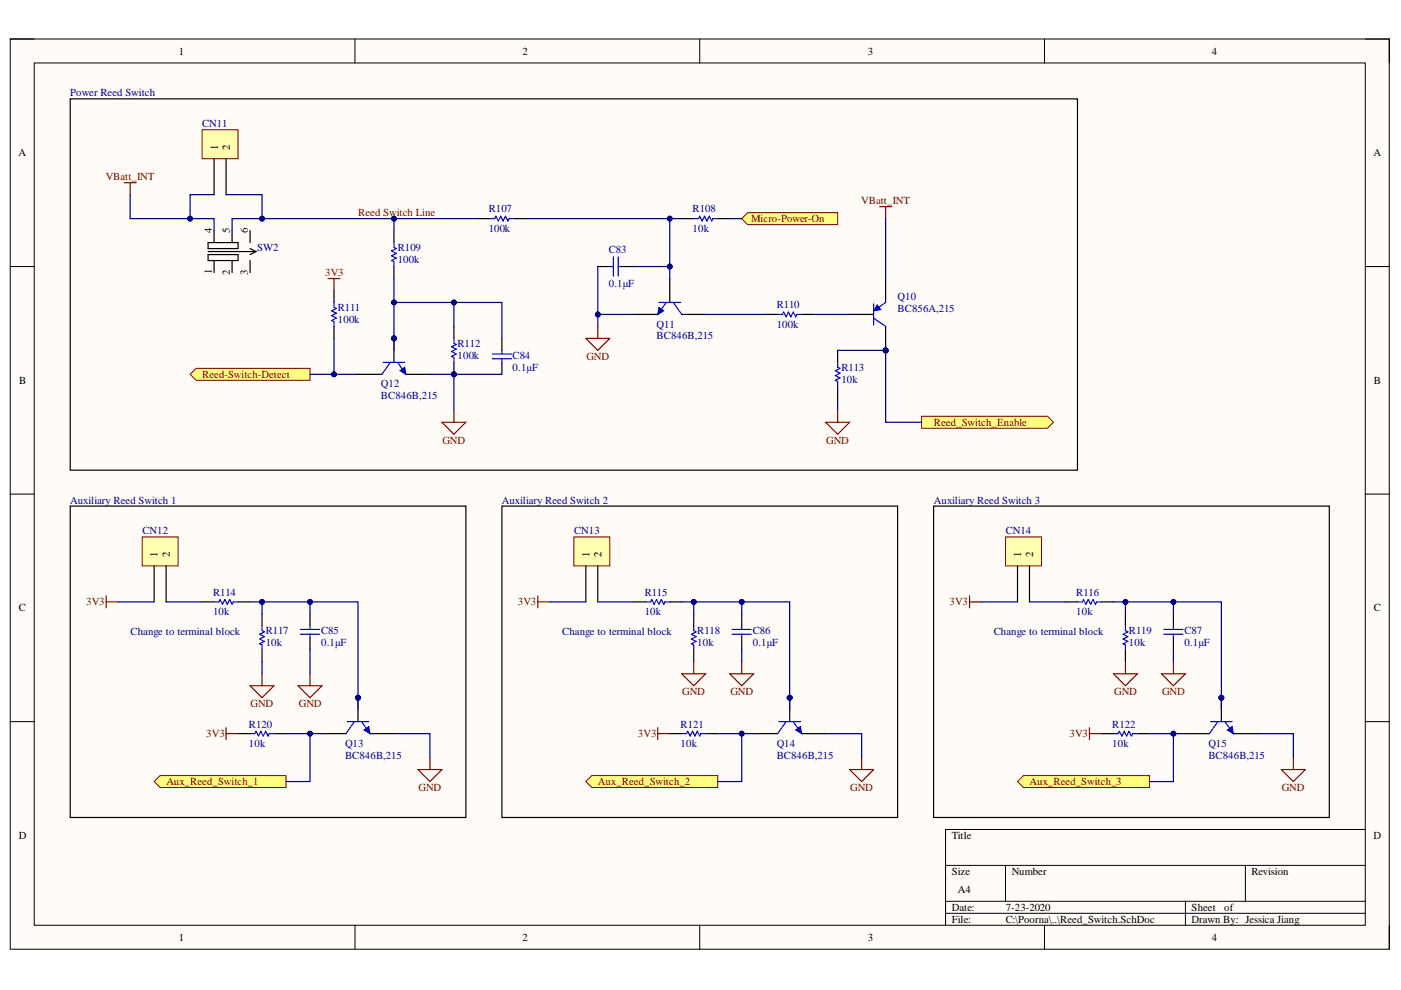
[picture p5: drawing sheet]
<svg xmlns="http://www.w3.org/2000/svg" width="297mm" height="210mm" viewBox="0 0 297 210" stroke-linecap="round" stroke-linejoin="round" font-family="sans-serif">
<defs><g id="words">
<g font-size="2.3">
<text x="37.9" y="11.6">1</text>
<text x="110.8" y="11.6">2</text>
<text x="184" y="11.6">3</text>
<text x="257" y="11.6">4</text>
<text x="3.9" y="33.1">A</text>
<text x="46.2" y="31.9" transform="rotate(-90 46.2 31.9)">1</text>
<text x="48.7" y="31.9" transform="rotate(-90 48.7 31.9)">2</text>
<text x="291.2" y="33.1">A</text>
<text x="44.9" y="49.4" transform="rotate(-90 44.9 49.4)">4</text>
<text x="48.7" y="49.4" transform="rotate(-90 48.7 49.4)">5</text>
<text x="52.5" y="49.4" transform="rotate(-90 52.5 49.4)">6</text>
<text x="44.9" y="58.1" transform="rotate(-90 44.9 58.1)">1</text>
<text x="48.7" y="58.3" transform="rotate(-90 48.7 58.3)">2</text>
<text x="52.5" y="58.2" transform="rotate(-90 52.5 58.2)">3</text>
<text x="4.1" y="81.4">B</text>
<text x="291.3" y="81.4">B</text>
<text x="33.4" y="118.2" transform="rotate(-90 33.4 118.2)">1</text>
<text x="36" y="118.2" transform="rotate(-90 36 118.2)">2</text>
<text x="125" y="118.2" transform="rotate(-90 125 118.2)">1</text>
<text x="127.5" y="118.2" transform="rotate(-90 127.5 118.2)">2</text>
<text x="216.5" y="118.2" transform="rotate(-90 216.5 118.2)">1</text>
<text x="219.1" y="118.2" transform="rotate(-90 219.1 118.2)">2</text>
<text x="4" y="129.6">C</text>
<text x="291.3" y="129.6">C</text>
<text x="4" y="177.8">D</text>
<text x="201.8" y="177.8">Title</text>
<text x="291.2" y="177.8">D</text>
<text x="201.8" y="185.5">Size</text>
<text x="214.5" y="185.5">Number</text>
<text x="265.3" y="185.5">Revision</text>
<text x="203.1" y="189.3">A4</text>
<text x="201.8" y="193.1">Date:</text>
<text x="201.8" y="195.7">File:</text>
<text x="213.2" y="193.1">7-23-2020</text>
<text x="213.2" y="195.7">C:\Poorna\..\Reed_Switch.SchDoc</text>
<text x="252.6" y="193.1">Sheet</text>
<text x="252.6" y="195.7">Drawn By: Jessica Jiang</text>
<text x="259.6" y="193.1">of</text>
<text x="37.9" y="199.5">1</text>
<text x="110.8" y="199.5">2</text>
<text x="184" y="199.5">3</text>
<text x="257" y="199.5">4</text>
</g>
<g font-size="2.3" fill="#000080">
<text x="14.9" y="20.4">Power Reed Switch</text>
<text x="42.9" y="27">CN11</text>
<text x="103.6" y="45">R107</text>
<text x="146.8" y="45">R108</text>
<text x="54.6" y="53.2">SW2</text>
<text x="84.3" y="53.2">R109</text>
<text x="103.6" y="49.1">100k</text>
<text x="129.1" y="53.7">C83</text>
<text x="146.8" y="49.1">10k</text>
<text x="84.3" y="55.8">100k</text>
<text x="71.6" y="65.9">R111</text>
<text x="129.1" y="60.8">0.1μF</text>
<text x="164.7" y="65.4">R110</text>
<text x="190.3" y="63.6">Q10</text>
<text x="71.6" y="68.4">100k</text>
<text x="139.2" y="69.4">Q11</text>
<text x="139.2" y="72">BC846B,215</text>
<text x="164.7" y="69.4">100k</text>
<text x="190.3" y="66.2">BC856A,215</text>
<text x="97" y="73.5">R112</text>
<text x="97" y="76">100k</text>
<text x="108.7" y="76">C84</text>
<text x="80.8" y="82.1">Q12</text>
<text x="108.7" y="78.6">0.1μF</text>
<text x="178.4" y="78.6">R113</text>
<text x="178.4" y="81.1">10k</text>
<text x="80.8" y="84.7">BC846B,215</text>
<text x="14.9" y="106.8">Auxiliary Reed Switch 1</text>
<text x="106.4" y="106.8">Auxiliary Reed Switch 2</text>
<text x="198" y="106.8">Auxiliary Reed Switch 3</text>
<text x="30.2" y="113.3">CN12</text>
<text x="121.7" y="113.3">CN13</text>
<text x="213.2" y="113.3">CN14</text>
<text x="45.2" y="126.3">R114</text>
<text x="45.2" y="130.4">10k</text>
<text x="136.7" y="126.3">R115</text>
<text x="136.7" y="130.4">10k</text>
<text x="228.2" y="126.3">R116</text>
<text x="228.2" y="130.4">10k</text>
<text x="27.7" y="134.7">Change to terminal block</text>
<text x="56.3" y="134.4">R117</text>
<text x="56.3" y="137">10k</text>
<text x="68.1" y="134.4">C85</text>
<text x="68.1" y="137">0.1μF</text>
<text x="119.2" y="134.7">Change to terminal block</text>
<text x="147.8" y="134.4">R118</text>
<text x="147.8" y="137">10k</text>
<text x="159.6" y="134.4">C86</text>
<text x="159.6" y="137">0.1μF</text>
<text x="210.7" y="134.7">Change to terminal block</text>
<text x="239.4" y="134.4">R119</text>
<text x="239.4" y="137">10k</text>
<text x="251.1" y="134.4">C87</text>
<text x="251.1" y="137">0.1μF</text>
<text x="52.8" y="154.3">R120</text>
<text x="144.3" y="154.3">R121</text>
<text x="235.8" y="154.3">R122</text>
<text x="52.8" y="158.3">10k</text>
<text x="73.2" y="158.3">Q13</text>
<text x="73.2" y="160.9">BC846B,215</text>
<text x="144.3" y="158.3">10k</text>
<text x="164.7" y="158.3">Q14</text>
<text x="164.7" y="160.9">BC846B,215</text>
<text x="235.8" y="158.3">10k</text>
<text x="256.2" y="158.3">Q15</text>
<text x="256.2" y="160.9">BC846B,215</text>
</g>
<g font-size="2.3" fill="#800000">
<text x="22.4" y="38.2">VBatt_INT</text>
<text x="76" y="45.8">Reed Switch Line</text>
<text x="159.3" y="47.1">Micro-Power-On</text>
<text x="182.6" y="43.3">VBatt_INT</text>
<text x="68.9" y="58.5">3V3</text>
<text x="124.3" y="76.3">GND</text>
<text x="42.9" y="80.1">Reed-Switch-Detect</text>
<text x="93.8" y="94.1">GND</text>
<text x="175.2" y="94.1">GND</text>
<text x="198" y="90.2">Reed_Switch_Enable</text>
<text x="18.3" y="128.3">3V3</text>
<text x="109.8" y="128.3">3V3</text>
<text x="201.3" y="128.3">3V3</text>
<text x="53.1" y="150">GND</text>
<text x="63.4" y="150">GND</text>
<text x="144.6" y="147.4">GND</text>
<text x="154.9" y="147.4">GND</text>
<text x="236.2" y="147.4">GND</text>
<text x="246.4" y="147.4">GND</text>
<text x="43.7" y="156.3">3V3</text>
<text x="135.2" y="156.3">3V3</text>
<text x="226.8" y="156.3">3V3</text>
<text x="35.3" y="166.4">Aux_Reed_Switch_1</text>
<text x="88.7" y="167.7">GND</text>
<text x="126.8" y="166.4">Aux_Reed_Switch_2</text>
<text x="180.2" y="167.7">GND</text>
<text x="218.3" y="166.4">Aux_Reed_Switch_3</text>
<text x="271.8" y="167.7">GND</text>
</g>
</g></defs>
<path d="M2.2 8.3h292.4v193h-292.4z" fill-rule="evenodd" fill="#fffcf8"/>
<path d="M2.2 8.3h292.4v193h-292.4z" fill="none" stroke="#000" stroke-width=".21"/>
<path d="M7.3 13.4h282.2v182.8h-282.2z" fill-rule="evenodd" fill="#fffcf8"/>
<g fill="none" stroke="#000" stroke-width=".21">
<path d="M2.2 8.3h5.1M7.3 13.4h282.2v182.8h-282.2zM75.3 8.3v5M148.4 8.3v5M221.5 8.3v5.1M289.5 8.3h5.1v5.1M2.2 56.5h5.1M289.5 56.5h5.1M2.2 104.8h5.1M289.5 104.8h5.1M2.2 153h5.1M289.5 153h5.1"/>
<path d="M289.5 175.9h-89v20.3M75.3 196.2v5.1M148.4 196.2v5.1M200.5 183.5h89M200.5 191.1h89M200.5 193.6h89M213.2 183.5v7.6M221.5 196.2v5.1M251.3 191.1v5.1M264 183.5v7.6M294.6 196.2v5.1"/>
</g>
<path d="M32.7 165.7l1.2-1.3h26.7v2.6h-26.7z" fill-rule="evenodd" fill="#ffff80"/>
<path d="M32.7 165.7l1.2-1.3h26.7v2.6h-26.7z" fill="none" stroke="#800000" stroke-width=".21"/>
<path d="M22.5 126.3v2.6M22.5 127.6h2.6" fill="none" stroke="#800000" stroke-width=".25"/>
<circle cx="75.9" cy="147.9" r=".51" fill="#000080"/>
<circle cx="75.9" cy="147.9" r=".51" fill="none" stroke="#000080" stroke-width=".21"/>
<path d="M68.3 155.5h5.1M75.9 147.9v5.1" fill="none" stroke="#000" stroke-width=".25"/>
<circle cx="75.9" cy="147.9" r=".51" fill="#000080"/>
<circle cx="75.9" cy="147.9" r=".51" fill="none" stroke="#000080" stroke-width=".21"/>
<path d="M78.4 155.5h5.1" fill="none" stroke="#000" stroke-width=".25"/>
<path d="M73.6 153h4.6M75.1 153l-1.7 2.5M76.7 153l1.7 2.5" fill="none" stroke="#00f" stroke-width=".25"/>
<path d="M77.2 154.8l1-.8 .2 1.5z" fill="#00f"/>
<path d="M77.2 154.8l1-.8 .2 1.5z" fill="none" stroke="#00f" stroke-width=".21"/>
<path d="M42.8 127.6h2.6M50.5 127.6h2.5M55.6 130.2v2.5M55.6 137.8v2.5M65.7 130.2v2.5M65.7 135.2v2.6M50.5 155.5h2.5M58.1 155.5h2.5" fill="none" stroke="#000" stroke-width=".25"/>
<path d="M45.4 127.6h1l.3-.5 .5 1 .5-1 .5 1 .5-1 .5 1 .3-.5h1M55.6 132.7v1l.5 .3-1 .5 1 .5-1 .5 1 .5-1 .5 .5 .3v1M63.7 133.5h4.1M63.7 134.5h4.1M65.7 132.7v.8M65.7 134.5v.7M53 155.5h1l.3-.5 .5 1.1 .5-1.1 .5 1.1 .5-1.1 .5 1.1 .3-.6h1" fill="none" stroke="#00f" stroke-width=".25"/>
<path d="M47.9 154.3v2.5M47.9 155.5h2.6" fill="none" stroke="#800000" stroke-width=".25"/>
<path d="M124.2 165.7l1.3-1.3h26.7v2.6h-26.7z" fill-rule="evenodd" fill="#ffff80"/>
<path d="M124.2 165.7l1.3-1.3h26.7v2.6h-26.7z" fill="none" stroke="#800000" stroke-width=".21"/>
<path d="M114 126.3v2.6M114 127.6h2.6" fill="none" stroke="#800000" stroke-width=".25"/>
<circle cx="167.4" cy="147.9" r=".51" fill="#000080"/>
<circle cx="167.4" cy="147.9" r=".51" fill="none" stroke="#000080" stroke-width=".21"/>
<path d="M159.8 155.5h5.1M167.4 147.9v5.1" fill="none" stroke="#000" stroke-width=".25"/>
<circle cx="167.4" cy="147.9" r=".51" fill="#000080"/>
<circle cx="167.4" cy="147.9" r=".51" fill="none" stroke="#000080" stroke-width=".21"/>
<path d="M170 155.6h5.1" fill="none" stroke="#000" stroke-width=".25"/>
<path d="M165.1 153h4.6M166.7 153l-1.8 2.5M168.2 153l1.8 2.5" fill="none" stroke="#00f" stroke-width=".25"/>
<path d="M168.7 154.8l1-.8 .3 1.5z" fill="#00f"/>
<path d="M168.7 154.8l1-.8 .3 1.5z" fill="none" stroke="#00f" stroke-width=".21"/>
<path d="M134.4 127.6h2.5M142 127.6h2.5M147.1 130.2v2.5M147.1 137.8v2.5M157.3 130.2v2.5M157.3 135.2v2.6M142 155.5h2.5M149.6 155.5h2.6" fill="none" stroke="#000" stroke-width=".25"/>
<path d="M136.9 127.6h1l.3-.5 .5 1 .5-1 .5 1 .5-1 .5 1 .3-.5h1M147.1 132.7v1l.5 .3-1 .5 1 .5-1 .5 1 .5-1 .5 .5 .3v1M155.2 133.5h4.1M155.2 134.5h4.1M157.3 132.7v.8M157.3 134.5v.7M144.5 155.5h1.1l.2-.5 .5 1.1 .5-1.1 .5 1.1 .5-1.1 .6 1.1 .2-.6h1" fill="none" stroke="#00f" stroke-width=".25"/>
<path d="M139.5 154.3v2.5M139.5 155.5h2.5" fill="none" stroke="#800000" stroke-width=".25"/>
<path d="M215.7 165.7l1.3-1.3h26.7v2.6h-26.7z" fill-rule="evenodd" fill="#ffff80"/>
<path d="M215.7 165.7l1.3-1.3h26.7v2.6h-26.7z" fill="none" stroke="#800000" stroke-width=".21"/>
<path d="M205.6 126.3v2.6M205.6 127.6h2.5" fill="none" stroke="#800000" stroke-width=".25"/>
<circle cx="259" cy="147.9" r=".51" fill="#000080"/>
<circle cx="259" cy="147.9" r=".51" fill="none" stroke="#000080" stroke-width=".21"/>
<path d="M251.3 155.6h5.1M259 147.9v5.1" fill="none" stroke="#000" stroke-width=".25"/>
<circle cx="259" cy="147.9" r=".51" fill="#000080"/>
<circle cx="259" cy="147.9" r=".51" fill="none" stroke="#000080" stroke-width=".21"/>
<path d="M261.5 155.6h5.1" fill="none" stroke="#000" stroke-width=".25"/>
<path d="M256.7 153h4.5M258.2 153l-1.8 2.6M259.7 153l1.8 2.6" fill="none" stroke="#00f" stroke-width=".25"/>
<path d="M260.2 154.8l1-.8 .3 1.6z" fill="#00f"/>
<path d="M260.2 154.8l1-.8 .3 1.6z" fill="none" stroke="#00f" stroke-width=".21"/>
<path d="M142 59.1v5M134.4 66.7h5.1M144.5 66.7h5.1M225.9 127.6h2.5M233.5 127.6h2.6M238.6 130.2v2.5M238.6 137.8v2.5M248.8 130.2v2.5M248.8 135.2v2.6M233.5 155.6h2.6M241.2 155.6h2.5" fill="none" stroke="#000" stroke-width=".25"/>
<path d="M139.7 64.1h4.6M141.2 64.1l-1.7 2.6M142.8 64.1l1.7 2.6M228.4 127.6h1.1l.2-.5 .5 1 .5-1 .5 1 .6-1 .5 1 .2-.5h1M238.6 132.7v1l.5 .3-1 .5 1 .5-1 .5 1 .5-1 .5 .5 .3v1M246.8 133.5h4M246.8 134.5h4M248.8 132.7v.8M248.8 134.5v.7M236.1 155.6h1l.2-.6 .6 1.1 .5-1.1 .5 1.1 .5-1.1 .5 1.1 .2-.5h1.1" fill="none" stroke="#00f" stroke-width=".25"/>
<path d="M231 154.3v2.5M231 155.6h2.5" fill="none" stroke="#800000" stroke-width=".25"/>
<path d="M139.7 65.1l1 .8-1.2 .8z" fill="#00f"/>
<path d="M139.7 65.1l1 .8-1.2 .8z" fill="none" stroke="#00f" stroke-width=".21"/>
<circle cx="187.8" cy="74.3" r=".51" fill="#000080"/>
<circle cx="187.8" cy="74.3" r=".51" fill="none" stroke="#000080" stroke-width=".21"/>
<path d="M187.8 69.2v5.1" fill="none" stroke="#000" stroke-width=".25"/>
<circle cx="187.8" cy="74.3" r=".51" fill="#000080"/>
<circle cx="187.8" cy="74.3" r=".51" fill="none" stroke="#000080" stroke-width=".21"/>
<path d="M187.8 59.1v5M180.1 66.7h5.1" fill="none" stroke="#000" stroke-width=".25"/>
<path d="M185.2 64.4v4.6M185.2 67.4l2.6 1.8M187.8 64.1l-1.8 1.3" fill="none" stroke="#00f" stroke-width=".25"/>
<path d="M186 64.6l.8 1.1-1.6 .2z" fill="#00f"/>
<path d="M186 64.6l.8 1.1-1.6 .2z" fill="none" stroke="#00f" stroke-width=".21"/>
<path d="M162.3 66.7h2.6M170 66.7h2.5" fill="none" stroke="#000" stroke-width=".25"/>
<path d="M164.9 66.7h1l.3-.5 .5 1 .5-1 .5 1 .5-1 .5 1 .3-.5h1" fill="none" stroke="#00f" stroke-width=".25"/>
<circle cx="83.5" cy="71.7" r=".51" fill="#000080"/>
<circle cx="83.5" cy="71.7" r=".51" fill="none" stroke="#000080" stroke-width=".21"/>
<path d="M75.9 79.4h5.1M83.5 71.7v5.1" fill="none" stroke="#000" stroke-width=".25"/>
<circle cx="83.5" cy="71.7" r=".51" fill="#000080"/>
<circle cx="83.5" cy="71.7" r=".51" fill="none" stroke="#000080" stroke-width=".21"/>
<path d="M86.1 79.4h5.1" fill="none" stroke="#000" stroke-width=".25"/>
<path d="M81.2 76.8h4.6M82.8 76.8l-1.8 2.6M84.3 76.8l1.8 2.6" fill="none" stroke="#00f" stroke-width=".25"/>
<path d="M84.8 78.6l1-.8 .3 1.6z" fill="#00f"/>
<path d="M84.8 78.6l1-.8 .3 1.6z" fill="none" stroke="#00f" stroke-width=".21"/>
<path d="M70.8 61.6v2.5M70.8 69.2v2.5" fill="none" stroke="#000" stroke-width=".25"/>
<path d="M70.8 64.1v1l.5 .3-1 .5 1 .5-1 .5 1 .5-1 .5 .5 .3v1" fill="none" stroke="#00f" stroke-width=".25"/>
<path d="M69.5 59.1h2.6M70.8 59.1v2.5" fill="none" stroke="#800000" stroke-width=".25"/>
<path d="M40.3 79.4l1.3-1.3h24.1v2.5h-24.1z" fill-rule="evenodd" fill="#ffff80"/>
<path d="M40.3 79.4l1.3-1.3h24.1v2.5h-24.1z" fill="none" stroke="#800000" stroke-width=".21"/>
<path d="M158.5 45.1h19.1v2.5h-19.1l-1.2-1.2z" fill-rule="evenodd" fill="#ffff80"/>
<path d="M158.5 45.1h19.1v2.5h-19.1l-1.2-1.2z" fill="none" stroke="#800000" stroke-width=".21"/>
<path d="M126.7 56.5h2.6M131.8 56.5h2.6M106.4 71.7v2.6M106.4 76.8v2.6" fill="none" stroke="#000" stroke-width=".25"/>
<path d="M129.3 56.5h.8M130.1 54.5v4M131.1 54.5v4M131.1 56.5h.7M104.4 75h4M104.4 76.1h4M106.4 74.3v.7M106.4 76.1v.7" fill="none" stroke="#00f" stroke-width=".25"/>
<circle cx="96.2" cy="79.4" r=".51" fill="#000080"/>
<circle cx="96.2" cy="79.4" r=".51" fill="none" stroke="#000080" stroke-width=".21"/>
<path d="M96.2 69.2v2.5M96.2 76.8v2.6" fill="none" stroke="#000" stroke-width=".25"/>
<circle cx="96.2" cy="79.4" r=".51" fill="#000080"/>
<circle cx="96.2" cy="79.4" r=".51" fill="none" stroke="#000080" stroke-width=".21"/>
<path d="M83.5 51.4v1l.5 .3-1 .5 1 .5-1 .5 1 .5-1 .5 .5 .3v1M103.9 46.4h1l.2-.6 .5 1.1 .6-1.1 .5 1.1 .5-1.1 .5 1.1 .2-.5h1.1M147.1 46.4h1l.3-.6 .5 1.1 .5-1.1 .5 1.1 .5-1.1 .5 1.1 .3-.5h1M96.2 71.7v1.1l.5 .2-1 .5 1 .5-1 .5 1 .5-1 .6 .5 .2v1M177.6 76.8v1l.5 .3-1 .5 1 .5-1 .5 1 .5-1 .5 .5 .3v1" fill="none" stroke="#00f" stroke-width=".25"/>
<g fill="none" stroke="#000" stroke-width=".25">
<path d="M44.1 51.4h6.4v1.3h-6.4zM44.1 54h6.4v1.2h-6.4zM44.1 53.3h10.2M45.4 48.9v2.5M45.4 55.2v2.6M49.2 48.9v2.5M49.2 55.2v2.6M53 52.7l1.3 .6M53 48.9v2.5M53 55.2v2.6M54.3 53.3l-1.3 .7M83.5 48.9v2.5"/>
<path d="M83.5 56.5v2.6M101.3 46.4h2.6M109 46.4h2.5M144.5 46.4h2.6M152.2 46.4h2.5M177.6 74.3v2.5M177.6 81.9v2.6"/>
</g>
<path d="M26.3 38.7h2.6M27.6 38.7v2.6M186.5 43.8h2.5M187.8 43.8v2.6" fill="none" stroke="#800000" stroke-width=".25"/>
<path d="M195.4 88.3h26.7l1.3 1.2-1.3 1.3h-26.7z" fill-rule="evenodd" fill="#ffff80"/>
<path d="M195.4 88.3h26.7l1.3 1.2-1.3 1.3h-26.7z" fill="none" stroke="#800000" stroke-width=".21"/>
<g fill="none" stroke="#800000" stroke-width=".25">
<path d="M124.2 71.7h5.1l-2.6 2.6zM126.7 69.2v2.5M93.7 89.5h5.1l-2.6 2.6zM96.2 87v2.5M175.1 89.5h5l-2.5 2.6zM177.6 87v2.5M53 145.4h5.1l-2.5 2.5zM55.6 142.9v2.5M63.2 145.4h5.1l-2.6 2.5zM65.7 142.9v2.5M144.5 142.9h5.1l-2.5 2.5zM147.1 140.3v2.6"/>
<path d="M154.7 142.9h5.1l-2.5 2.5zM157.3 140.3v2.6M236.1 142.9h5.1l-2.6 2.5zM238.6 140.3v2.6M246.2 142.9h5.1l-2.5 2.5zM248.8 140.3v2.6M88.6 163.2h5.1l-2.5 2.5zM91.2 160.6v2.6M180.1 163.2h5.1l-2.5 2.5zM182.7 160.6v2.6M271.7 163.2h5l-2.5 2.5zM274.2 160.6v2.6"/>
</g>
<path d="M42.8 27.5h7.7v6.2h-7.7z" fill-rule="evenodd" fill="#ffffb0"/>
<path d="M42.8 27.5h7.7v6.2h-7.7z" fill="none" stroke="#800000" stroke-width=".21"/>
<path d="M45.4 33.7v7.6M47.9 33.7v7.6" fill="none" stroke="#000" stroke-width=".25"/>
<path d="M30.1 113.9h7.7v6.1h-7.7z" fill-rule="evenodd" fill="#ffffb0"/>
<path d="M30.1 113.9h7.7v6.1h-7.7z" fill="none" stroke="#800000" stroke-width=".21"/>
<path d="M32.7 120v7.6M35.2 120v7.6" fill="none" stroke="#000" stroke-width=".25"/>
<path d="M121.7 113.9h7.6v6.1h-7.6z" fill-rule="evenodd" fill="#ffffb0"/>
<path d="M121.7 113.9h7.6v6.1h-7.6z" fill="none" stroke="#800000" stroke-width=".21"/>
<path d="M124.2 120v7.6M126.7 120v7.6" fill="none" stroke="#000" stroke-width=".25"/>
<path d="M213.2 113.9h7.6v6.1h-7.6z" fill-rule="evenodd" fill="#ffffb0"/>
<path d="M213.2 113.9h7.6v6.1h-7.6z" fill="none" stroke="#800000" stroke-width=".21"/>
<path d="M14.9 21h213.5v78.7h-213.5zM14.9 107.3h83.9v66h-83.9zM106.4 107.3h83.9v66h-83.9zM197.9 107.3h83.9v66h-83.9zM215.7 120v7.6M218.3 120v7.6" fill="none" stroke="#000" stroke-width=".25"/>
<path d="M248.8 127.6v2.6" fill="none" stroke="#000080" stroke-width=".25"/>
<circle cx="248.8" cy="127.6" r=".51" fill="#000080"/>
<circle cx="248.8" cy="127.6" r=".51" fill="none" stroke="#000080" stroke-width=".21"/>
<path d="M27.6 41.3v5.1h17.8v2.5M25.1 127.6h7.6" fill="none" stroke="#000080" stroke-width=".25"/>
<circle cx="40.3" cy="46.4" r=".51" fill="#000080"/>
<circle cx="40.3" cy="46.4" r=".51" fill="none" stroke="#000080" stroke-width=".21"/>
<path d="M45.4 41.3h-5.1v5.1M35.2 127.6h7.6" fill="none" stroke="#000080" stroke-width=".25"/>
<circle cx="40.3" cy="46.4" r=".51" fill="#000080"/>
<circle cx="40.3" cy="46.4" r=".51" fill="none" stroke="#000080" stroke-width=".21"/>
<path d="M47.9 41.3h7.7v5.1" fill="none" stroke="#000080" stroke-width=".25"/>
<circle cx="55.6" cy="46.4" r=".51" fill="#000080"/>
<circle cx="55.6" cy="46.4" r=".51" fill="none" stroke="#000080" stroke-width=".21"/>
<path d="M101.3 46.4h-52.1v2.5" fill="none" stroke="#000080" stroke-width=".25"/>
<circle cx="55.6" cy="46.4" r=".51" fill="#000080"/>
<circle cx="55.6" cy="46.4" r=".51" fill="none" stroke="#000080" stroke-width=".21"/>
<circle cx="83.5" cy="46.4" r=".51" fill="#000080"/>
<circle cx="83.5" cy="46.4" r=".51" fill="none" stroke="#000080" stroke-width=".21"/>
<path d="M53 127.6h22.9v22.9" fill="none" stroke="#000080" stroke-width=".25"/>
<circle cx="75.9" cy="147.9" r=".51" fill="#000080"/>
<circle cx="75.9" cy="147.9" r=".51" fill="none" stroke="#000080" stroke-width=".21"/>
<circle cx="65.7" cy="127.6" r=".51" fill="#000080"/>
<circle cx="65.7" cy="127.6" r=".51" fill="none" stroke="#000080" stroke-width=".21"/>
<circle cx="55.6" cy="127.6" r=".51" fill="#000080"/>
<circle cx="55.6" cy="127.6" r=".51" fill="none" stroke="#000080" stroke-width=".21"/>
<path d="M65.7 155.5v10.2h-5.1" fill="none" stroke="#000080" stroke-width=".25"/>
<circle cx="65.7" cy="155.5" r=".51" fill="#000080"/>
<circle cx="65.7" cy="155.5" r=".51" fill="none" stroke="#000080" stroke-width=".21"/>
<path d="M60.6 155.5h7.7" fill="none" stroke="#000080" stroke-width=".25"/>
<circle cx="65.7" cy="155.5" r=".51" fill="#000080"/>
<circle cx="65.7" cy="155.5" r=".51" fill="none" stroke="#000080" stroke-width=".21"/>
<path d="M65.7 79.4h10.2" fill="none" stroke="#000080" stroke-width=".25"/>
<circle cx="70.8" cy="79.4" r=".51" fill="#000080"/>
<circle cx="70.8" cy="79.4" r=".51" fill="none" stroke="#000080" stroke-width=".21"/>
<path d="M83.5 59.1v5h22.9v7.6M83.5 155.5h7.7v5.1" fill="none" stroke="#000080" stroke-width=".25"/>
<circle cx="83.5" cy="64.1" r=".51" fill="#000080"/>
<circle cx="83.5" cy="64.1" r=".51" fill="none" stroke="#000080" stroke-width=".21"/>
<circle cx="96.2" cy="64.1" r=".51" fill="#000080"/>
<circle cx="96.2" cy="64.1" r=".51" fill="none" stroke="#000080" stroke-width=".21"/>
<path d="M91.2 79.4h5v7.6" fill="none" stroke="#000080" stroke-width=".25"/>
<circle cx="96.2" cy="79.4" r=".51" fill="#000080"/>
<circle cx="96.2" cy="79.4" r=".51" fill="none" stroke="#000080" stroke-width=".21"/>
<path d="M96.2 79.4h10.2" fill="none" stroke="#000080" stroke-width=".25"/>
<circle cx="96.2" cy="79.4" r=".51" fill="#000080"/>
<circle cx="96.2" cy="79.4" r=".51" fill="none" stroke="#000080" stroke-width=".21"/>
<path d="M111.5 46.4h30.5v10.1" fill="none" stroke="#000080" stroke-width=".25"/>
<circle cx="142" cy="56.5" r=".51" fill="#000080"/>
<circle cx="142" cy="56.5" r=".51" fill="none" stroke="#000080" stroke-width=".21"/>
<circle cx="142" cy="46.4" r=".51" fill="#000080"/>
<circle cx="142" cy="46.4" r=".51" fill="none" stroke="#000080" stroke-width=".21"/>
<path d="M134.4 66.7h-7.7v2.5M116.6 127.6h7.6M126.7 127.6h7.7" fill="none" stroke="#000080" stroke-width=".25"/>
<circle cx="126.7" cy="66.7" r=".51" fill="#000080"/>
<circle cx="126.7" cy="66.7" r=".51" fill="none" stroke="#000080" stroke-width=".21"/>
<path d="M134.4 56.5h7.6v2.6" fill="none" stroke="#000080" stroke-width=".25"/>
<circle cx="142" cy="56.5" r=".51" fill="#000080"/>
<circle cx="142" cy="56.5" r=".51" fill="none" stroke="#000080" stroke-width=".21"/>
<path d="M142 46.4h2.5" fill="none" stroke="#000080" stroke-width=".25"/>
<circle cx="142" cy="46.4" r=".51" fill="#000080"/>
<circle cx="142" cy="46.4" r=".51" fill="none" stroke="#000080" stroke-width=".21"/>
<path d="M144.5 127.6h22.9v22.9" fill="none" stroke="#000080" stroke-width=".25"/>
<circle cx="167.4" cy="147.9" r=".51" fill="#000080"/>
<circle cx="167.4" cy="147.9" r=".51" fill="none" stroke="#000080" stroke-width=".21"/>
<circle cx="157.3" cy="127.6" r=".51" fill="#000080"/>
<circle cx="157.3" cy="127.6" r=".51" fill="none" stroke="#000080" stroke-width=".21"/>
<circle cx="147.1" cy="127.6" r=".51" fill="#000080"/>
<circle cx="147.1" cy="127.6" r=".51" fill="none" stroke="#000080" stroke-width=".21"/>
<path d="M149.6 66.7h12.7M157.3 155.5v10.2h-5.1" fill="none" stroke="#000080" stroke-width=".25"/>
<circle cx="157.3" cy="155.5" r=".51" fill="#000080"/>
<circle cx="157.3" cy="155.5" r=".51" fill="none" stroke="#000080" stroke-width=".21"/>
<path d="M152.2 155.5h7.6" fill="none" stroke="#000080" stroke-width=".25"/>
<circle cx="157.3" cy="155.5" r=".51" fill="#000080"/>
<circle cx="157.3" cy="155.5" r=".51" fill="none" stroke="#000080" stroke-width=".21"/>
<path d="M154.7 46.4h2.6M172.5 66.7h7.6M177.6 74.3h10.2M175.1 155.6h7.6v5" fill="none" stroke="#000080" stroke-width=".25"/>
<circle cx="187.8" cy="74.3" r=".51" fill="#000080"/>
<circle cx="187.8" cy="74.3" r=".51" fill="none" stroke="#000080" stroke-width=".21"/>
<path d="M187.8 74.3v15.2h7.6" fill="none" stroke="#000080" stroke-width=".25"/>
<circle cx="187.8" cy="74.3" r=".51" fill="#000080"/>
<circle cx="187.8" cy="74.3" r=".51" fill="none" stroke="#000080" stroke-width=".21"/>
<path d="M208.1 127.6h7.6M218.3 127.6h7.6M236.1 127.6h22.9v22.9" fill="none" stroke="#000080" stroke-width=".25"/>
<circle cx="259" cy="147.9" r=".51" fill="#000080"/>
<circle cx="259" cy="147.9" r=".51" fill="none" stroke="#000080" stroke-width=".21"/>
<circle cx="248.8" cy="127.6" r=".51" fill="#000080"/>
<circle cx="248.8" cy="127.6" r=".51" fill="none" stroke="#000080" stroke-width=".21"/>
<circle cx="238.6" cy="127.6" r=".51" fill="#000080"/>
<circle cx="238.6" cy="127.6" r=".51" fill="none" stroke="#000080" stroke-width=".21"/>
<path d="M248.8 155.6v10.1h-5.1" fill="none" stroke="#000080" stroke-width=".25"/>
<circle cx="248.8" cy="155.6" r=".51" fill="#000080"/>
<circle cx="248.8" cy="155.6" r=".51" fill="none" stroke="#000080" stroke-width=".21"/>
<path d="M243.7 155.6h7.6" fill="none" stroke="#000080" stroke-width=".25"/>
<circle cx="248.8" cy="155.6" r=".51" fill="#000080"/>
<circle cx="248.8" cy="155.6" r=".51" fill="none" stroke="#000080" stroke-width=".21"/>
<path d="M55.6 127.6v2.6M55.6 140.3v2.6M266.6 155.6h7.6v5" fill="none" stroke="#000080" stroke-width=".25"/>
<circle cx="55.6" cy="127.6" r=".51" fill="#000080"/>
<circle cx="55.6" cy="127.6" r=".51" fill="none" stroke="#000080" stroke-width=".21"/>
<path d="M65.7 127.6v2.6M65.7 137.8v5.1" fill="none" stroke="#000080" stroke-width=".25"/>
<circle cx="65.7" cy="127.6" r=".51" fill="#000080"/>
<circle cx="65.7" cy="127.6" r=".51" fill="none" stroke="#000080" stroke-width=".21"/>
<path d="M70.8 71.7v7.7" fill="none" stroke="#000080" stroke-width=".25"/>
<circle cx="70.8" cy="79.4" r=".51" fill="#000080"/>
<circle cx="70.8" cy="79.4" r=".51" fill="none" stroke="#000080" stroke-width=".21"/>
<path d="M83.5 64.1v10.2" fill="none" stroke="#000080" stroke-width=".25"/>
<circle cx="83.5" cy="71.7" r=".51" fill="#000080"/>
<circle cx="83.5" cy="71.7" r=".51" fill="none" stroke="#000080" stroke-width=".21"/>
<circle cx="83.5" cy="64.1" r=".51" fill="#000080"/>
<circle cx="83.5" cy="64.1" r=".51" fill="none" stroke="#000080" stroke-width=".21"/>
<path d="M83.5 46.4v2.5" fill="none" stroke="#000080" stroke-width=".25"/>
<circle cx="83.5" cy="46.4" r=".51" fill="#000080"/>
<circle cx="83.5" cy="46.4" r=".51" fill="none" stroke="#000080" stroke-width=".21"/>
<path d="M96.2 64.1v5.1" fill="none" stroke="#000080" stroke-width=".25"/>
<circle cx="96.2" cy="64.1" r=".51" fill="#000080"/>
<circle cx="96.2" cy="64.1" r=".51" fill="none" stroke="#000080" stroke-width=".21"/>
<path d="M126.7 56.5v10.2" fill="none" stroke="#000080" stroke-width=".25"/>
<circle cx="126.7" cy="66.7" r=".51" fill="#000080"/>
<circle cx="126.7" cy="66.7" r=".51" fill="none" stroke="#000080" stroke-width=".21"/>
<path d="M147.1 127.6v2.6" fill="none" stroke="#000080" stroke-width=".25"/>
<circle cx="147.1" cy="127.6" r=".51" fill="#000080"/>
<circle cx="147.1" cy="127.6" r=".51" fill="none" stroke="#000080" stroke-width=".21"/>
<path d="M157.3 127.6v2.6M157.3 137.8v2.5" fill="none" stroke="#000080" stroke-width=".25"/>
<circle cx="157.3" cy="127.6" r=".51" fill="#000080"/>
<circle cx="157.3" cy="127.6" r=".51" fill="none" stroke="#000080" stroke-width=".21"/>
<path d="M187.8 46.4v12.7M177.6 84.5v2.5M238.6 127.6v2.6" fill="none" stroke="#000080" stroke-width=".25"/>
<circle cx="238.6" cy="127.6" r=".51" fill="#000080"/>
<circle cx="238.6" cy="127.6" r=".51" fill="none" stroke="#000080" stroke-width=".21"/>
<path d="M248.8 137.8v2.5" fill="none" stroke="#000080" stroke-width=".25"/>
<use href="#words"/>
</svg>
